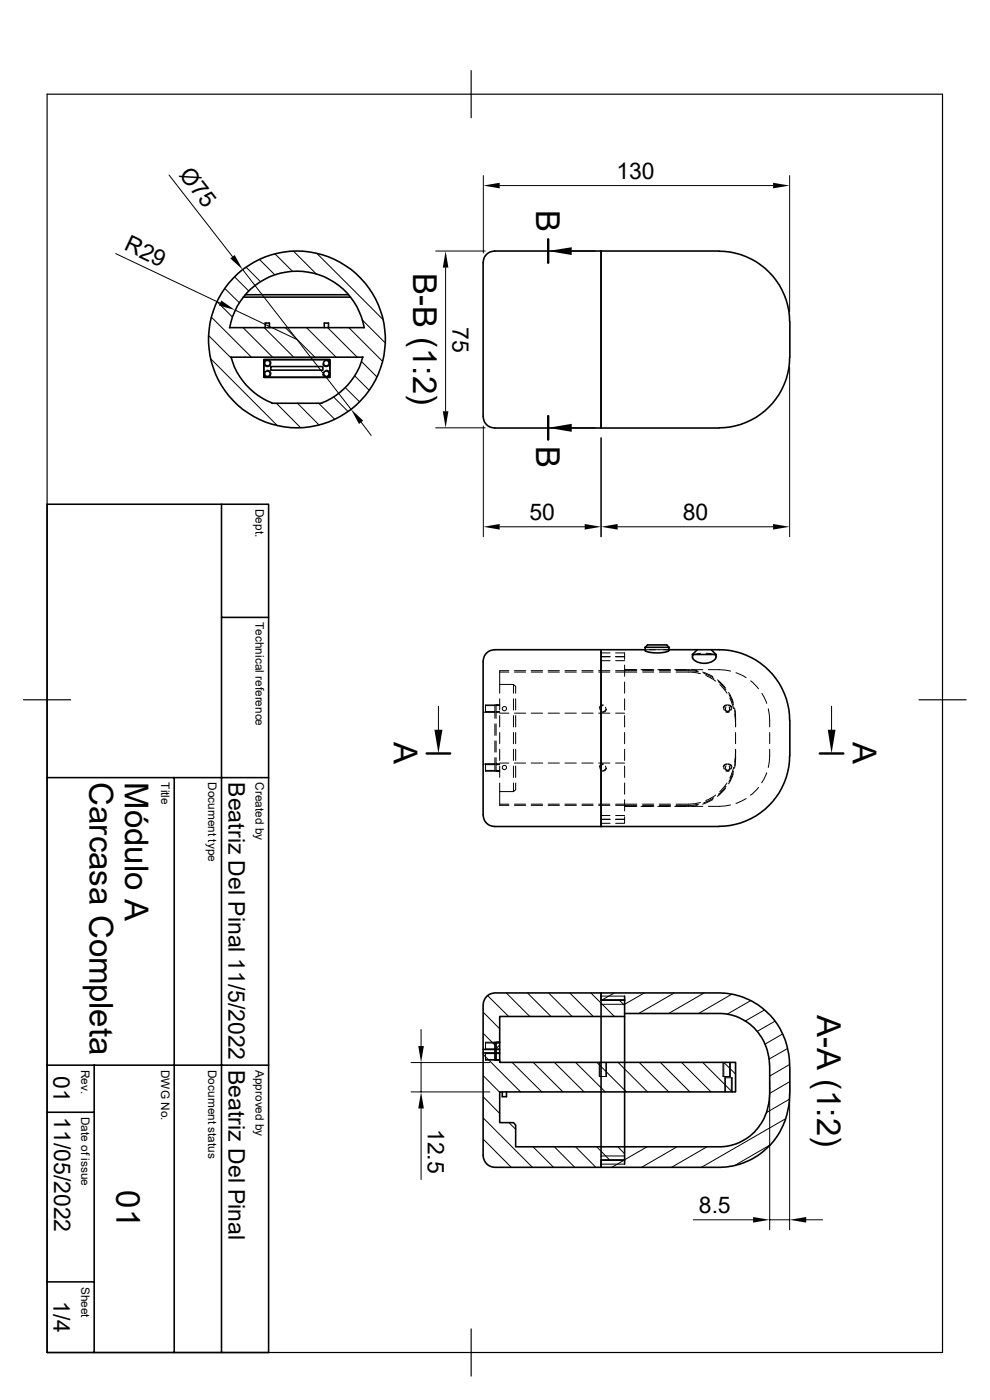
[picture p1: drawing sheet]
<svg xmlns="http://www.w3.org/2000/svg" width="210mm" height="297mm" viewBox="0 0 210 297" stroke-linecap="round" stroke-linejoin="round" font-family="sans-serif">
<defs><g id="words">
<g font-size="7">
<text x="113.7" y="44.5" transform="rotate(90 113.7 44.5)">B</text>
<text x="87.7" y="57.9" transform="rotate(90 87.7 57.9)">B-B (1:2)</text>
<text x="113.7" y="94.7" transform="rotate(90 113.7 94.7)">B</text>
<text x="83.5" y="157.5" transform="rotate(90 83.5 157.5)">A</text>
<text x="180.9" y="157.5" transform="rotate(90 180.9 157.5)">A</text>
<text x="19" y="165.9" transform="rotate(90 19 165.9)">Carcasa Completa</text>
<text x="26.5" y="165.9" transform="rotate(90 26.5 165.9)">Módulo A</text>
<text x="173.4" y="215.3" transform="rotate(90 173.4 215.3)">A-A (1:2)</text>
<text x="24.7" y="252.6" transform="rotate(90 24.7 252.6)">01</text>
</g>
<g font-size="4.9">
<text x="37.8" y="37.1" transform="rotate(52 37.8 37.1)">Ø75</text>
<text x="130.8" y="37.9">130</text>
<text x="26.1" y="52.9" transform="rotate(25 26.1 52.9)">R29</text>
<text x="96" y="69.3" transform="rotate(90 96 69.3)">75</text>
<text x="112.3" y="110.3">50</text>
<text x="144.8" y="110.3">80</text>
<text x="48.5" y="165.9" transform="rotate(90 48.5 165.9)">Beatriz Del Pinal 11/5/2022</text>
<text x="48.5" y="226.9" transform="rotate(90 48.5 226.9)">Beatriz Del Pinal</text>
<text x="11.3" y="228.2" transform="rotate(90 11.3 228.2)">01</text>
<text x="11.5" y="236.9" transform="rotate(90 11.5 236.9)">11/05/2022</text>
<text x="90.8" y="239.5" transform="rotate(90 90.8 239.5)">12.5</text>
<text x="148.3" y="257.3">8.5</text>
<text x="11.3" y="276.1" transform="rotate(90 11.3 276.1)">1/4</text>
</g>
<g font-size="2.5">
<text x="54.2" y="108" transform="rotate(90 54.2 108)">Dept.</text>
<text x="54.2" y="132" transform="rotate(90 54.2 132)">Technical reference</text>
<text x="34.2" y="165.9" transform="rotate(90 34.2 165.9)">Title</text>
<text x="44.2" y="165.9" transform="rotate(90 44.2 165.9)">Document type</text>
<text x="54.2" y="165.9" transform="rotate(90 54.2 165.9)">Created by</text>
<text x="17.2" y="227" transform="rotate(90 17.2 227)">Rev.</text>
<text x="34.2" y="226.9" transform="rotate(90 34.2 226.9)">DWG No.</text>
<text x="44.2" y="226.9" transform="rotate(90 44.2 226.9)">Document status</text>
<text x="54.2" y="226.9" transform="rotate(90 54.2 226.9)">Approved by</text>
<text x="17.2" y="236.9" transform="rotate(90 17.2 236.9)">Date of issue</text>
<text x="17.2" y="273" transform="rotate(90 17.2 273)">Sheet</text>
</g>
</g></defs>
<g fill="none" stroke="#000" stroke-width=".34">
<path d="M152.5 53.3h-47.5a2.6 2.6 0 0 0-2.5 3.2v30.5a3.4 3.4 0 0 0 1.3 3.6l1.2 .2h22.5v-37.5v37.5h25M152.5 53.3a15.2 15.2 0 0 1 15.1 16.6v3.5a15.6 15.6 0 0 1-10.5 16.6 14.3 14.3 0 0 1-4.6 .8M48.7 69.5h28.6a14.5 14.5 0 0 0-14.3-12 14.5 14.5 0 0 0-14.3 12M48.9 75.8h28.1M49 75.7a14.3 14.3 0 0 0 8.7 9.8M51.6 63h22.7M52 62.5h21.9M56 76.3h14v3.8h-14zM56.3 69.5v-1h.8v1M57.4 77.8h11.1v.7h-11.1zM68.8 69.5v-1h.9v1M77 75.7a14.3 14.3 0 0 1-8.7 9.8"/>
<path d="M57.7 85.6h10.6M10 107h47v179.9h-47zM47 107v179.9M47 131h10M127.5 137.8v37.5M136.9 137.3v.8l1.9 .4h1.7l1.2-.3 .2-.2v-.7M136.9 137.3l.5-.5h4l.5 .5M136.9 137.8h-31.9a2.59 2.59 0 0 0-2.5 3.2v30.6a3.4 3.4 0 0 0 1.3 3.5l1.2 .2h47.5M136.9 137.3h5M141.9 137.8h6M146.9 138.9v.7l.3 .4 .8 .5 1 .2 1.3-.1 1.1-.5 .4-.4 .1-.8M146.9 138.9h5"/>
<path d="M147.9 137.8h3M147.9 137.8l-1 1.1M150.9 137.8a15.3 15.3 0 0 1 16.7 16.7v3.5a15.6 15.6 0 0 1-11.6 16.9l-1.1 .2-2.4 .2M150.9 137.8l1 1.1M10 165h47M37 165v121.9M127.5 213.1v32.1M132.5 215h20a11 11 0 0 1 10.8 11.7v4.3a11.3 11.3 0 0 1-8.8 12.1l-1.4 .2h-43.7v-4.6l-.5-.5h-2.9v-6.6h50v-6.2h-50v-.5h-1v-1.5h-2.5v21.7a2.53 2.53 0 0 0 2.5 2.5h22.5v-1.5h5h-5v1.5h25a15.2 15.2 0 0 0 15-15.4l.1-4.9a15.8 15.8 0 0 0-8.6-15.2 14.6 14.6 0 0 0-6.5-1.4h-25v1.5h5h-5v-1.5h-22.5a2.53 2.53 0 0 0-2.5 2.5v9.4h2.5v-1.5h1v-5.5h26.5M132.5 211.3v35.7M10 236h10M10 226h47M20 226v60.9"/>
<path d="M102.5 222.6v.8M105 222.6v.8M105.2 223.4h.8v1.5h-.8zM105.2 221.1h.8v1.5h-.8zM105.2 222.6v.8M106 222.6v.8M106.6 231.6v1.1h.8v-1.1M10 271.9h10"/>
<circle cx="56.7" cy="77" r=".59"/>
<circle cx="56.7" cy="79.3" r=".59"/>
<circle cx="63" cy="72" r="18.8"/>
<circle cx="69.2" cy="79.3" r=".59"/>
<circle cx="69.2" cy="77" r=".59"/>
</g>
<g fill="none" stroke="#000" stroke-width=".21">
<path d="M35.9 37.1l13.4 17.3M102.5 37.3v16.4M106 39.4h58M167.5 37.3v28.9M24.6 53.8l22.1 10.5M49.7 58.7l3 3M51.5 57.2l23 29.6M52.2 56.7l3 3M55 55l3.3 3.3M58.3 53.8l3.7 3.7M62.3 53.3l4.8 4.8M67.2 53.8l14 13.9"/>
<path d="M92.4 53.3h10.5M94.5 56.8v30.4M121.3 53.3h5M44.2 71.2l4.8 4.7M44.7 76.1l14.2 14.2M44.8 67.3l8.5 8.5M46 64l3.3 3.2M47.7 61.2l3.1 3M49.9 65.8l13 6.2M51.6 69.5l6.2 6.3M56 69.5l6.3 6.3M56.6 76.3a.77 .77 0 0 1 .9 .6 .77 .77 0 0 1-.7 .9 .77 .77 0 0 1-.8-.6"/>
<path d="M56.6 78.5a.77 .77 0 0 1 .9 .7 .77 .77 0 0 1-.7 .8 .77 .77 0 0 1-.8-.6M60.5 69.5l6.3 6.3M65 69.5l6.3 6.3M69.1 78.5a.77 .77 0 0 1 .9 .7 .77 .77 0 0 1-.7 .8 .77 .77 0 0 1-.8-.6M69.1 76.3a.77 .77 0 0 1 .9 .6 .77 .77 0 0 1-.7 .9 .77 .77 0 0 1-.8-.6M69.5 69.5l6.3 6.3M74 69.5l7.1 7.1M75.2 79.7l3.1 3.1M76.7 76.7l3.3 3.3M76.8 67.9l4.9 4.8M167.5 77.9v36M58.6 85.5l5.2 5.3"/>
<path d="M63.1 85.5l4.6 4.7M67.6 85.5l3.4 3.4M70.8 84.2l3 3.1M73.2 82.2l3 3M76.6 89.6l2.1 2.8M92.4 90.8h10.5M102.5 90.4v23.5M121.3 90.8h5M127.5 92.9v21M106 111.8h18M131 111.8h33M127.5 139.3h1.9"/>
<path d="M127.5 138.5h1.9M130.6 139.3h1.9M130.6 138.5h1.9v1.4M136.9 137.8h2.1M137.8 137.8h1.2M140.8 137.8l1.1 .2M141.9 137.8h-2.9M148.6 138.6l-.8 .1a.83 .83 0 0 0-.9 .7M149.8 138.6l1.2 .1a.83 .83 0 0 1 .9 .7M93 149.8v5M102.5 151.1h2.5M103 151h2"/>
<path d="M103 149.7h2M105 149.6v2.8M105 153.6v2.4M105 157.2v2.4M105.2 151.1h.8M105.2 153.6v2.4M105.2 157.2v2.4M105.2 149.6v2.8M105.2 151h.8M105.2 149.7h.8M106 149.6h-3v1.5M106 142.6h1.9"/>
<path d="M106 145.2v1.9M106 148.3v2.3M106 151.8v2.4M106 155.4v2.4M106 159v2.3M106 145.2h2.9M106 151.3h2M108 142.3h-2v2.9M108.9 147.1v-1.9l.5 .4v1.5M108.9 148.3v2.3M108.9 151.8v2.4M108.9 155.4v2.4"/>
<path d="M108.9 159v2.3M109.1 142.6h2.4M109.1 142.3h2.4M109.1 151.3h2.4M109.4 159v2.3M109.4 155.4v2.4M109.4 151.8v2.4M109.4 148.3v2.3M112.7 142.6h2.4M112.7 142.3h2.4M112.7 151.3h2.4M116.3 142.6h2.4"/>
<path d="M116.3 142.3h2.4M116.3 151.3h2.4M119.8 142.6h2.5M119.8 142.3h2.5M119.8 151.3h2.5M123.4 142.6h2.4M123.4 142.3h2.4M123.4 151.3h2.4M127 142.6h2.4M127 142.3h2.4M127 151.3h2.4M127.5 140.2h1.9"/>
<path d="M127.9 149.7h-.1a.66 .66 0 0 0-.5 1M128 149.6a.8 .8 0 0 0-.9 .6M128.4 150a.61 .61 0 0 1-.5 1M128.7 150.5a.74 .74 0 0 1-.9 .6M130.6 142.3h4.5M130.6 151.3h1.9M130.6 140.2h1.9M132.5 159v2.3M132.5 155.4v2.4M132.5 151.8v2.4M132.5 148.3v2.3M132.5 144.7v2.4"/>
<path d="M132.5 141.1v2.4M135.1 142.6h-4.5M135.1 142.1h-2.6M136.3 142.3h2.4M136.3 142.6h2.4M138.7 142.1h-2.7M139.9 142.3h2.3M139.9 142.6h2.3M142.2 142.1h-2.7M143.1 142.1h2.9l1.9 .2M143.4 142.3h2.9l1.9 .2M143.4 142.6h3.2l2 .3"/>
<path d="M146.7 142.1h2.4M149.1 142.6l2.1 1M149.3 142.9l2.1 1M149.7 143.3l2.1 1.2M150.3 142.1h2.2l2.5 .3M152.2 144.2l1.7 1.7M152.4 144.6l1.6 1.7M152.7 145.2l1.5 1.9M153.8 150.5a.81 .81 0 0 0 .9 .6M154 150v.1a.59 .59 0 0 0 .5 .9M154.1 149.7a.66 .66 0 0 0-.5 1M154.3 149.6a.74 .74 0 0 0-.9 .6"/>
<path d="M154.4 149.6a.74 .74 0 0 1 .9 .6M154.5 149.7a.64 .64 0 0 1 .6 1M154.6 146.9l.9 2.2M154.6 147.4l1 2.2M154.7 150a.61 .61 0 0 1-.5 1M154.8 148.1l.8 2.2M154.9 150.5a.81 .81 0 0 1-.9 .6M155.8 150.2l.2 2.6-.1-2.1M155.9 151.5l.1 2.6M156 159.1l-.1 2.6M156 152.8v1.4M156 155.4v2.4"/>
<path d="M156 159v1.3M156.1 142.7l2.2 1.1M159.3 144.4l1.6 1.7M161.6 147.1l1 2.1M163 150.4l.2 1.2 .1 2.6M163.3 159l-.1 2.6-.2 1.2M163.3 155.4v2.4M176.4 149.8v5M102.5 162.1h2.5M103 163.4h2M103 162.2h2M103 162.1v1.5h2"/>
<path d="M105.2 160.7v2.9h.8h-1v-2.9M105.2 163.6h.8M105.2 163.4h.8M105.2 162.2h.8M106 162.1h-.8M106 167.9v3h1.9M106 170.6h2M106 167.9h2.9M106 162.5v2.4M106 166.1v1.8M106 161.9h1.9M108.9 166.1v1.8l.5-.3v-1.5"/>
<path d="M108.9 162.5v2.4M109.1 170.9h2.4M109.1 161.9h2.4M109.1 170.6h2.4M109.4 162.5v2.4M112.7 170.9h2.4M112.7 161.9h2.4M112.7 170.6h2.4M116.3 170.9h2.4M116.3 161.9h2.4M116.3 170.6h2.4M119.8 170.9h2.5"/>
<path d="M119.8 161.9h2.5M119.8 170.6h2.5M123.4 170.9h2.4M123.4 161.9h2.4M123.4 170.6h2.4M127 170.9h2.4M127 161.9h2.4M127 170.6h2.4M127.5 173.8h1.9M127.5 173h1.9M127.5 174.7h1.9M127.9 162.2h-.1a.61 .61 0 0 0-.5 1"/>
<path d="M128 162.1a.81 .81 0 0 0-.9 .6M128.4 162.5a.6 .6 0 0 1 .1 .7 .6 .6 0 0 1-.6 .2M128.7 162.9a.76 .76 0 0 1-.9 .7M130.6 161.9h1.9M130.6 170.6h4.5M130.6 173.8h1.9M130.6 173h1.9M132.5 171.1h2.6M132.5 173.3v1.4h-1.9M132.5 169.7v2.3M132.5 166.1v2.4M132.5 162.5v2.4"/>
<path d="M135.1 170.9h-4.5M136 171.1h2.7M136.3 170.9h2.4M136.3 170.6h2.4M139.5 171.1h2.7M139.9 170.9h2.3M139.9 170.6h2.3M146.7 171.1h2.4M147.9 170.9l-4.8 .2M148.2 170.6l-1.4 .3h-3.4M148.6 170.2l-2.3 .4h-2.9M151.2 169.6l-2.1 1"/>
<path d="M151.4 169.2l-2.1 1.1M151.8 168.7l-2.1 1.1M153.8 163a.83 .83 0 0 0 .9 .6M153.9 167.3l-1.7 1.7M154 166.8l-1.6 1.7M154 162.5v.1a.59 .59 0 0 0 .5 .8M154.1 162.2a.62 .62 0 0 0-.5 1M154.2 166.1l-1.5 1.8M154.3 162.1a.75 .75 0 0 0-.9 .6M154.4 162.1a.74 .74 0 0 1 .9 .6M154.5 162.2a.6 .6 0 0 1 .6 .3 .6 .6 0 0 1 0 .7M154.7 162.5a.6 .6 0 0 1-.5 .9"/>
<path d="M154.9 162.9a.77 .77 0 0 1-.9 .7M155 170.8l-2.5 .3h-2.2M155.5 164.1l-.9 2.2M155.6 163.6l-1 2.2M155.6 162.8l-.8 2.3M156 160.3l-.2 2.7M156 160.3l-.1 2.2M158.3 169.4l-2.2 1M160.9 167l-1.7 1.7M162.6 164l-1 2.1M89.3 218.4v3.5M102.5 214.8l3.5 3.5"/>
<path d="M102.5 219.2l2.5 2.5M103.5 211.2l4.4 4.4M107.4 210.7l5 4.9M111.9 210.7l5 4.9M116.4 210.7l5 4.9M120.9 210.7l5 4.9M125.4 210.7l4.9 4.9M127.5 211.3h5M130.3 210.7l-2.7 1.5M131.4 212.2l1.1 1.1M136.6 210.7l-4.1 2.4h-5v-.9M143 210.7l-7.6 4.4"/>
<path d="M149.3 210.7l-7.5 4.4M155.2 210.9l-7.1 4.2M159.2 212.3l-5 2.9M162.1 214.3l-4 2.3M164.4 216.7l-3.8 2.1M166 219.4l-3.7 2.1M87.2 225.4h16.7M87.2 231.6h16.7M89.3 225.4v6.2M89.3 235.2v15M102.5 223.7l7.9 7.9M102.5 228.2l3.5 3.5"/>
<path d="M102.5 232.7l3.5 3.5M102.5 237.2l10.4 10.5M103 224.8h2M103 223.5h2M103 222.5h2M103 221.3h2M105 223.4h-2v1.5h2M105 221.1h-2v1.6h2M105.2 224.9h.8M105.2 223.4h.8M105.2 222.7h.8M105.2 221.1h.8"/>
<path d="M105.2 224.8h.8M105.2 223.5h.8M105.2 222.5h.8M105.2 221.3h.8M106 221.7l-.7 .7M107.9 238.2l1.5 1.4M108.7 225.4l6.2 6.2M113.2 225.4l6.2 6.2M117.6 225.4l6.3 6.2M122.1 225.4l6.3 6.2M126.7 225.4l6.2 6.2M127.1 225.4v3h1.6v-3"/>
<path d="M127.3 225.4v3M128.5 225.4v3M131.1 225.4l6.3 6.2M135.6 225.4l6.3 6.2M140.1 225.4l6.2 6.2M144.6 225.4l6.2 6.2M149.1 225.4l6.2 6.2v-3h-1.5v3M153.4 225.4v3h1.5v-3M153.5 225.4v3M153.6 225.4l2.4 2.4M153.9 228.6v3M154.8 225.4v3"/>
<path d="M155.2 228.6v3M163.3 229.4v31.5M166.6 237.4l-17.8 10.2M167 222.5l-3.9 2.2M167.4 233.2l-4.8 2.9M167.5 225.8l-4.2 2.5M167.5 229.5l-4.3 2.5M167.5 229.4v31.5M102.5 241.7l6 6M113.1 243.3l4.3 4.4M117.6 243.3l4.3 4.4M122.1 243.3l4.3 4.4"/>
<path d="M126.6 243.3l2.8 2.8M127.5 247h5M131.1 243.3l1.4 1.5M132.4 246.1l-2.6 1.5M132.5 245.2h-5v.9M137.3 243.3l-4.8 2.7M143.6 243.3l-7.5 4.3M147.1 258.8h12.7M150 243.3l-7.5 4.3M163.3 258.8h4.2M163.4 242.9l-7.6 4.4M171 258.8h3.5"/>
<circle cx="107" cy="150.3" r=".46"/>
<circle cx="107" cy="162.8" r=".46"/>
</g>
<path d="M10 20h189.9v266.9h-189.9zM99.9 15v10M5 148.5h10M194.9 148.5h10M99.9 281.9v10" fill="none" stroke="#000" stroke-width=".25"/>
<path d="M116.3 50.8v5M116.3 88.3v5M90.5 159.9h5M173.9 159.9h5" fill="none" stroke="#000" stroke-width=".51"/>
<g fill="#000">
<path d="M102.5 39.4l3.5-.6v1.2zM164 38.8l3.5 .6-3.5 .6zM48.9 54.8l.9-.7 1.7 3.1zM94.5 53.3l.6 3.5h-1.2zM116.3 53.3l5-.8v1.6zM46.9 63.8l3 2-3.5-1zM74.5 86.8l2.5 2.4-.8 .8zM93.9 87.2h1.2l-.6 3.6zM116.3 90.8l5-.9v1.7zM102.5 111.8l3.5-.6v1.2zM124 111.2l3.5 .6-3.5 .6zM127.5 111.8l3.5-.6v1.2z"/>
<path d="M164 111.2l3.5 .6-3.5 .6zM92.2 154.8h1.7l-.9 5.1zM175.6 154.8h1.6l-.8 5.1zM88.7 221.9h1.2l-.6 3.5zM89.3 231.6l.6 3.6h-1.2zM159.8 258.2l3.5 .6-3.5 .6zM167.5 258.8l3.5-.6v1.2z"/>
</g>
<use href="#words"/>
</svg>
